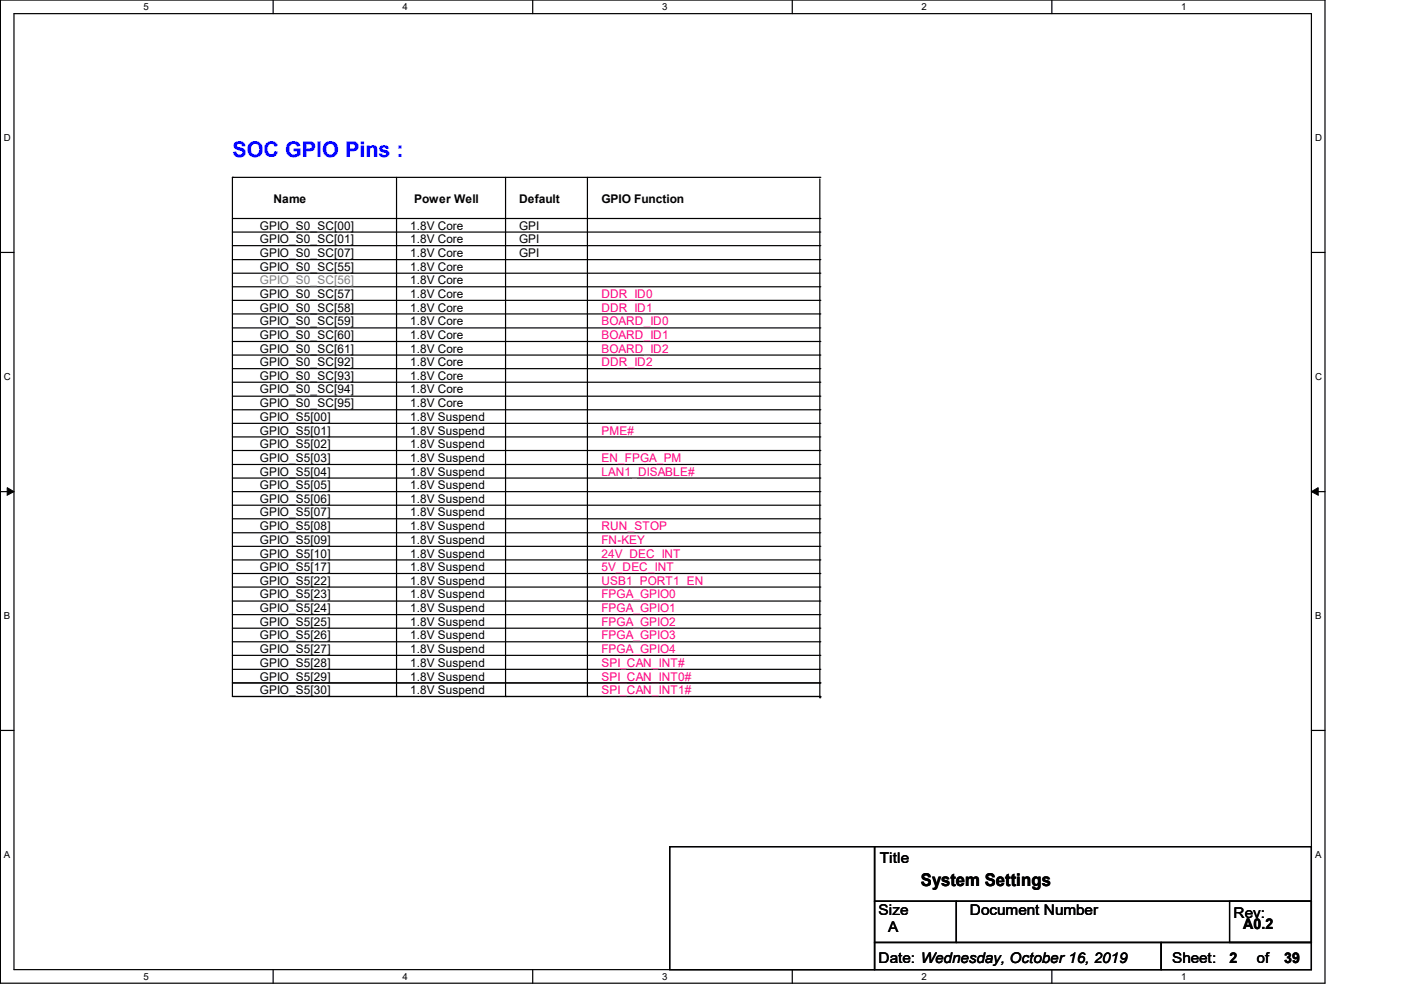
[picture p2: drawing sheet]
<svg xmlns="http://www.w3.org/2000/svg" width="297mm" height="210mm" viewBox="0 0 297 210" stroke-linecap="round" stroke-linejoin="round" font-family="sans-serif">
<defs><g id="words">
<text font-size="4.6" fill="#00f" x="49.3" y="33.2">SOC GPIO Pins :</text>
<text font-size="3.7" x="195.2" y="187.8">System Settings</text>
<g font-size="3.1">
<text x="186.5" y="183">Title</text>
<text x="186.3" y="194">Size</text>
<text x="188.3" y="197.7">A</text>
<text x="205.7" y="194">Document Number</text>
<text x="261.5" y="194.6">Rev:</text>
<text x="263.6" y="196.9">A0.2</text>
<text x="186.3" y="204.1">Date: Wednesday, October 16, 2019</text>
<text x="248.5" y="204.1">Sheet:</text>
<text x="260.7" y="204.2">2</text>
<text x="266.4" y="204.1">of</text>
<text x="272.3" y="204.2">39</text>
</g>
<g font-size="2.5">
<text x="58" y="42.9">Name</text>
<text x="87.8" y="42.9">Power Well</text>
<text x="110.1" y="42.9">Default</text>
<text x="127.5" y="42.9">GPIO Function</text>
<text x="55.1" y="48.7">GPIO_S0_SC[00]</text>
<text x="55.1" y="51.6">GPIO_S0_SC[01]</text>
<text x="87" y="48.7">1.8V Core</text>
<text x="87" y="51.6">1.8V Core</text>
<text x="110.1" y="48.7">GPI</text>
<text x="110.1" y="51.6">GPI</text>
<text x="55.1" y="54.5">GPIO_S0_SC[07]</text>
<text x="55.1" y="57.4">GPIO_S0_SC[55]</text>
<text x="87" y="57.4">1.8V Core</text>
<text x="87" y="54.5">1.8V Core</text>
<text x="110.1" y="54.5">GPI</text>
<text x="55.1" y="63.2">GPIO_S0_SC[57]</text>
<text x="87" y="60.3">1.8V Core</text>
<text x="87" y="63.2">1.8V Core</text>
<text x="55.1" y="66.1">GPIO_S0_SC[58]</text>
<text x="55.1" y="68.9">GPIO_S0_SC[59]</text>
<text x="55.1" y="71.9">GPIO_S0_SC[60]</text>
<text x="87" y="66.1">1.8V Core</text>
<text x="87" y="68.9">1.8V Core</text>
<text x="87" y="71.9">1.8V Core</text>
<text x="55.1" y="74.8">GPIO_S0_SC[61]</text>
<text x="55.1" y="77.7">GPIO_S0_SC[92]</text>
<text x="87" y="74.8">1.8V Core</text>
<text x="87" y="77.7">1.8V Core</text>
<text x="55.1" y="83.4">GPIO_S0_SC[94]</text>
<text x="55.1" y="80.5">GPIO_S0_SC[93]</text>
<text x="87" y="83.4">1.8V Core</text>
<text x="87" y="80.5">1.8V Core</text>
<text x="55.1" y="86.4">GPIO_S0_SC[95]</text>
<text x="55.1" y="89.3">GPIO_S5[00]</text>
<text x="87" y="86.4">1.8V Core</text>
<text x="87" y="89.3">1.8V Suspend</text>
<text x="55.1" y="92.1">GPIO_S5[01]</text>
<text x="55.1" y="95">GPIO_S5[02]</text>
<text x="87" y="95">1.8V Suspend</text>
<text x="87" y="92.1">1.8V Suspend</text>
<text x="55.1" y="97.9">GPIO_S5[03]</text>
<text x="55.1" y="100.9">GPIO_S5[04]</text>
<text x="87" y="97.9">1.8V Suspend</text>
<text x="87" y="100.9">1.8V Suspend</text>
<text x="55.1" y="103.7">GPIO_S5[05]</text>
<text x="55.1" y="106.6">GPIO_S5[06]</text>
<text x="87" y="103.7">1.8V Suspend</text>
<text x="87" y="106.6">1.8V Suspend</text>
<text x="55.1" y="109.5">GPIO_S5[07]</text>
<text x="55.1" y="112.4">GPIO_S5[08]</text>
<text x="87" y="109.5">1.8V Suspend</text>
<text x="87" y="112.4">1.8V Suspend</text>
<text x="55.1" y="115.3">GPIO_S5[09]</text>
<text x="55.1" y="118.2">GPIO_S5[10]</text>
<text x="87" y="118.2">1.8V Suspend</text>
<text x="87" y="115.3">1.8V Suspend</text>
<text x="55.1" y="121.1">GPIO_S5[17]</text>
<text x="55.1" y="124">GPIO_S5[22]</text>
<text x="87" y="124">1.8V Suspend</text>
<text x="87" y="121.1">1.8V Suspend</text>
<text x="55.1" y="126.8">GPIO_S5[23]</text>
<text x="55.1" y="129.8">GPIO_S5[24]</text>
<text x="87" y="126.8">1.8V Suspend</text>
<text x="87" y="129.8">1.8V Suspend</text>
<text x="55.1" y="132.7">GPIO_S5[25]</text>
<text x="55.1" y="135.6">GPIO_S5[26]</text>
<text x="87" y="132.7">1.8V Suspend</text>
<text x="87" y="135.6">1.8V Suspend</text>
<text x="55.1" y="138.4">GPIO_S5[27]</text>
<text x="55.1" y="141.3">GPIO_S5[28]</text>
<text x="87" y="138.4">1.8V Suspend</text>
<text x="87" y="141.3">1.8V Suspend</text>
<text x="55.1" y="144.3">GPIO_S5[29]</text>
<text x="55.1" y="147.2">GPIO_S5[30]</text>
<text x="87" y="144.3">1.8V Suspend</text>
<text x="87" y="147.2">1.8V Suspend</text>
</g>
<text font-size="2.5" fill="#808080" x="55.1" y="60.3">GPIO_S0_SC[56]</text>
<g font-size="2.5" fill="#ff0080">
<text x="127.5" y="63.2">DDR_ID0</text>
<text x="127.5" y="66.1">DDR_ID1</text>
<text x="127.5" y="68.9">BOARD_ID0</text>
<text x="127.5" y="71.9">BOARD_ID1</text>
<text x="127.5" y="74.8">BOARD_ID2</text>
<text x="127.5" y="77.7">DDR_ID2</text>
<text x="127.5" y="92.1">PME#</text>
<text x="127.5" y="100.9">LAN1_DISABLE#</text>
<text x="127.5" y="97.9">EN_FPGA_PM</text>
<text x="127.5" y="112.4">RUN_STOP</text>
<text x="127.5" y="115.3">FN-KEY</text>
<text x="127.5" y="118.2">24V_DEC_INT</text>
<text x="127.5" y="121.1">5V_DEC_INT</text>
<text x="127.5" y="124">USB1_PORT1_EN</text>
<text x="127.5" y="126.8">FPGA_GPIO0</text>
<text x="127.5" y="129.8">FPGA_GPIO1</text>
<text x="127.5" y="132.7">FPGA_GPIO2</text>
<text x="127.5" y="135.6">FPGA_GPIO3</text>
<text x="127.5" y="138.4">FPGA_GPIO4</text>
<text x="127.5" y="141.3">SPI_CAN_INT#</text>
<text x="127.5" y="144.3">SPI_CAN_INT0#</text>
<text x="127.5" y="147.2">SPI_CAN_INT1#</text>
</g>
<g font-size="2">
<text x="30.4" y="2.1">5</text>
<text x="85.3" y="2.1">4</text>
<text x="140.4" y="2.1">3</text>
<text x="195.4" y="2.1">2</text>
<text x="250.4" y="2.1">1</text>
<text x=".8" y="30">D</text>
<text x="278.8" y="30">D</text>
<text x=".8" y="80.6">C</text>
<text x="278.8" y="80.6">C</text>
<text x=".8" y="131.3">B</text>
<text x="278.8" y="131.3">B</text>
<text x=".8" y="182">A</text>
<text x="278.8" y="182">A</text>
<text x="30.4" y="207.7">5</text>
<text x="85.3" y="207.7">4</text>
<text x="140.4" y="207.7">3</text>
<text x="195.4" y="207.7">2</text>
<text x="250.4" y="207.7">1</text>
</g>
</g></defs>
<path d="M.1 0h280.8v208.5h-280.8zM3 2.9h275v202.7h-275z" fill="none" stroke="#000" stroke-width=".25"/>
<g fill="#fff">
<path d="M30.4 .4h1v2.2h-1z"/>
<path d="M30.4 205.9h1v2.2h-1z"/>
</g>
<path d="M57.9 0v2.9M57.9 205.6v2.9" fill="none" stroke="#000" stroke-width=".25"/>
<g fill="#fff">
<path d="M85.3 .4h1.1v2.2h-1.1z"/>
<path d="M85.3 205.9h1.1v2.2h-1.1z"/>
</g>
<path d="M112.9 0v2.9M112.9 205.6v2.9" fill="none" stroke="#000" stroke-width=".25"/>
<g fill="#fff">
<path d="M140.4 .4h1v2.2h-1z"/>
<path d="M140.4 205.9h1v2.2h-1z"/>
</g>
<path d="M168 0v2.9M168 205.6v2.9" fill="none" stroke="#000" stroke-width=".25"/>
<g fill="#fff">
<path d="M195.4 .4h1v2.2h-1z"/>
<path d="M195.4 205.9h1v2.2h-1z"/>
</g>
<path d="M223 0v2.9M223 205.6v2.9" fill="none" stroke="#000" stroke-width=".25"/>
<g fill="#fff">
<path d="M250.4 .4h1.1v2.2h-1.1z"/>
<path d="M250.4 205.9h1.1v2.2h-1.1z"/>
<path d="M.8 28.2h1.4v2.2h-1.4z"/>
<path d="M278.8 28.2h1.4v2.2h-1.4z"/>
<path d="M.8 78.8h1.4v2.2h-1.4z"/>
<path d="M278.8 78.8h1.4v2.2h-1.4z"/>
</g>
<path d="M.1 53.5h2.9M278 53.5h2.9" fill="none" stroke="#000" stroke-width=".25"/>
<g fill="#fff">
<path d="M.8 129.6h1.3v2.2h-1.3z"/>
<path d="M278.8 129.6h1.3v2.2h-1.3z"/>
</g>
<path d="M.1 104.2h2.9M278 104.2h2.9" fill="none" stroke="#000" stroke-width=".25"/>
<path d="M1.5 103.4l1.5 .8-1.5 .8zM278 104.2l1.5-.8v1.6z" fill="#000" stroke="#000" stroke-width=".21"/>
<g fill="#fff">
<path d="M.8 180.2h1.2v2.2h-1.2z"/>
<path d="M278.8 180.2h1.2v2.2h-1.2z"/>
</g>
<g fill="none" stroke="#000" stroke-width=".25">
<path d="M49.3 37.6h.1M49.3 37.6v110.1h124.5M49.3 37.6h124.5M84.1 37.6v110.1M107.2 37.6v110.1M124.5 37.6v110.1M173.8 37.6h.1M173.8 37.9v110M49.3 49.2h124.5M49.3 52.1h124.5M49.3 55h124.5M49.3 57.9h124.5"/>
<path d="M49.3 46.3h124.5M173.8 49.2h.1M173.8 52.1h.1M173.8 55h.1M173.8 57.9h.1M173.8 46.3h.1M49.3 60.8h124.5M49.3 63.7h124.5M49.3 66.6h124.5M49.3 69.5h124.5M49.3 72.4h124.5M49.3 75.3h124.5"/>
<path d="M49.3 78.2h124.5M173.8 60.8h.1M173.8 63.7h.1M173.8 66.6h.1M173.8 69.5h.1M173.8 72.4h.1M173.8 75.3h.1M173.8 78.2h.1M49.3 81h124.5M49.3 84h124.5M49.3 86.9h124.5M49.3 89.8h124.5"/>
<path d="M49.3 92.6h124.5M49.3 95.5h124.5M49.3 98.5h124.5M173.8 81h.1M173.8 84h.1M173.8 86.9h.1M173.8 89.8h.1M173.8 92.6h.1M173.8 95.5h.1M173.8 98.5h.1M49.3 101.4h124.5M49.3 104.2h124.5"/>
<path d="M49.3 107.1h124.5M49.3 110h124.5M49.3 113h124.5M49.3 118.7h124.5M49.3 115.8h124.5M173.8 101.4h.1M173.8 104.2h.1M173.8 107.1h.1M173.8 110h.1M173.8 113h.1M173.8 118.7h.1M173.8 115.8h.1"/>
<path d="M49.3 121.6h124.5M49.3 124.5h124.5M49.3 127.4h124.5M49.3 130.3h124.5M49.3 133.2h124.5M49.3 136.1h124.5M49.3 139h124.5M173.8 121.6h.1M173.8 124.5h.1M173.8 127.4h.1M173.8 130.3h.1M173.8 133.2h.1"/>
<path d="M173.8 136.1h.1M173.8 139h.1M.1 154.9h2.9M49.3 144.8h124.5M49.3 141.9h124.5M84.1 147.7h.1M107.2 147.7h.1M124.5 147.7h.1M173.8 144.8h.1M173.8 141.9h.1M173.8 147.7h.1M173.8 147.9h.1"/>
<path d="M278 154.9h2.9M142 179.5h43.4v26.1h-43.4zM185.4 179.5h92.6v11.6h-92.6zM185.4 191.1h17.4v8.7h-17.4zM185.4 199.8h60.8v5.8h-60.8zM202.8 191.1h75.2v8.7h-75.2zM246.2 199.8h31.8v5.8h-31.8zM260.7 191.1h17.3v8.7h-17.3z"/>
</g>
<use href="#words"/>
</svg>
